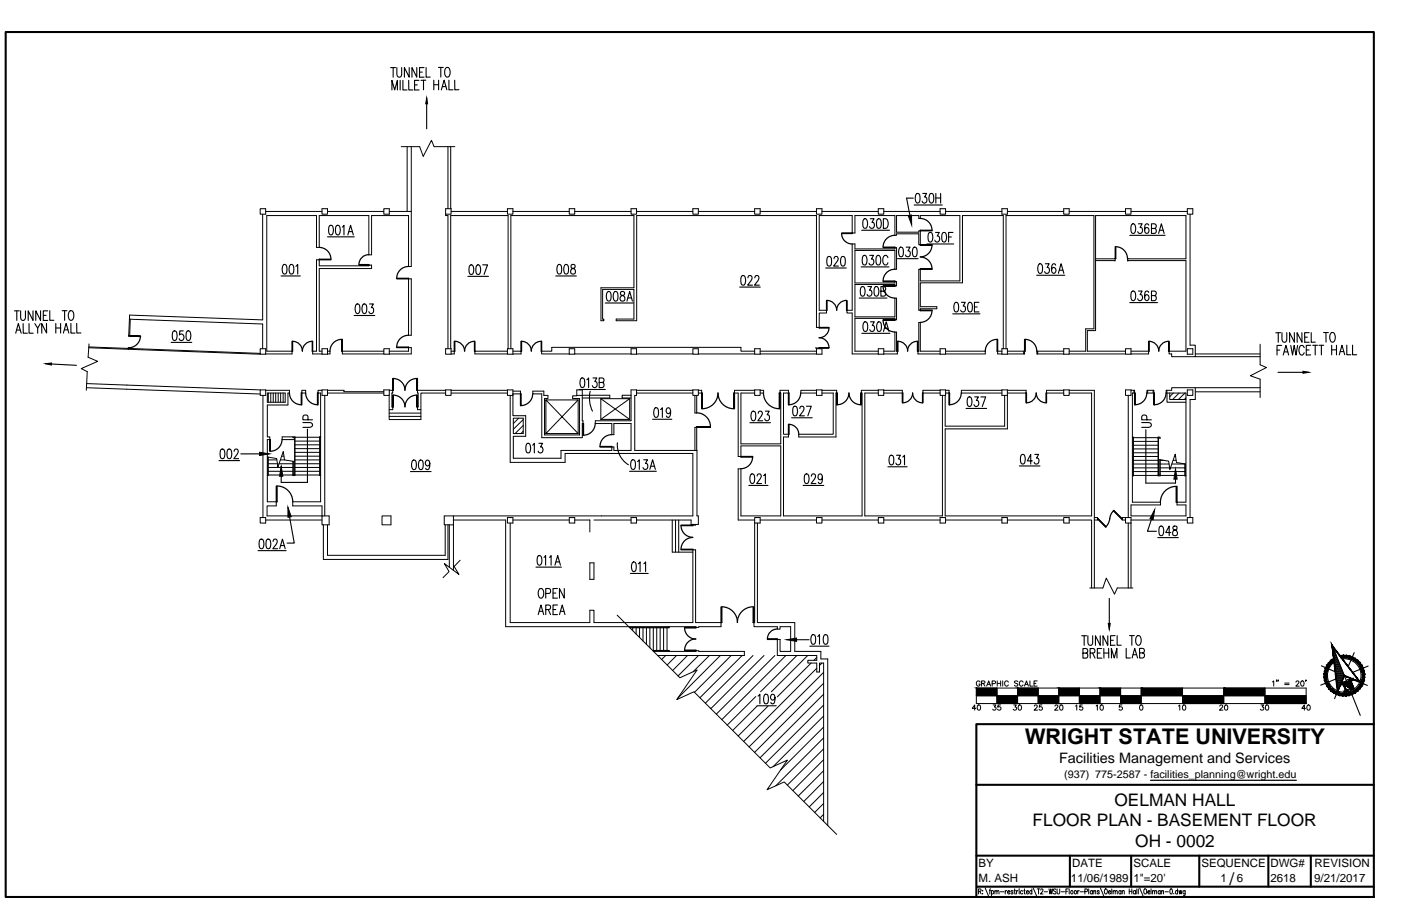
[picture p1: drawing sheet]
<svg xmlns="http://www.w3.org/2000/svg" width="432mm" height="279mm" viewBox="0 0 432 279" stroke-linecap="round" stroke-linejoin="round" font-family="sans-serif">
<defs><g id="words">
<text font-size="6.7" x="315.9" y="229.5">WRIGHT STATE UNIVERSITY</text>
<g font-size="5.3">
<text x="343.5" y="248.4">OELMAN HALL</text>
<text x="318.2" y="254.9">FLOOR PLAN - BASEMENT FLOOR</text>
<text x="349.9" y="261.3">OH - 0002</text>
<text x="378.9" y="272.8">/</text>
</g>
<text font-size="4.4" x="326.4" y="235.4">Facilities Management and Services</text>
<g font-size="3.5">
<text x="301.6" y="267.4">BY</text>
<text x="330.4" y="267.4">DATE</text>
<text x="349.3" y="267.4">SCALE</text>
<text x="370.3" y="267.4">SEQUENCE</text>
<text x="391.6" y="267.4">DWG#</text>
<text x="405.2" y="267.4">REVISION</text>
<text x="301.6" y="272.1">M. ASH</text>
<text x="330.1" y="272.1">11/06/1989</text>
<text x="349.3" y="272.1">1&quot;=20'</text>
<text x="376.2" y="272.1">1</text>
<text x="381.2" y="272.1">6</text>
<text x="391.6" y="272.1">2618</text>
<text x="405.1" y="272.1">9/21/2017</text>
</g>
<text font-size="3.3" x="328" y="240">(937) 775-2587 - facilities_planning@wright.edu</text>
</g></defs>
<!-- layer: A-EXISTING -->
<g fill="none" stroke="#000" stroke-width=".31">
<path d="M80.2 64.4h1.7v1.7h-1.7zM81 66.1v32.6l-41.1-1.5v1.2M81.9 65.2h17.3M99.2 64.4h1.7v1.7h-1.7zM100.9 65.2h17.4M118.3 64.4h1.7v1.7h-1.7zM120 65.2h6.8v17h-.9v-15.7h-11.4v12.1h-.8v-12.1h-15.3v9.8h-.8v-9.8h-15.4v41.8h7.8v.8h-8.1M137.3 66.1h1.7v-1.7h-1.7v2.1h.8v41M139 65.2h17.4M156.4 64.4h1.7v1.7h-1.7zM158.1 65.2h17.3M175.4 64.4h1.7v1.7h-1.7z"/>
<path d="M177.1 65.2h17.4M194.5 64.4h1.7v1.7h-1.7zM196.2 65.2h17.3M213.5 64.4h1.7v1.7h-1.7zM215.2 65.2h17.4M232.6 64.4h1.7v1.7h-1.7zM234.3 65.2h17.3M251.6 64.4h1.7v1.7h-1.7zM253.3 65.2h17.4M270.7 64.4h1.7v1.7h-1.7zM272.4 65.2h17.3M289.7 64.4h1.7v1.7h-1.7z"/>
<path d="M291.4 65.2h17.4M308.8 64.4h1.7v1.7h-1.7zM310.5 65.2h17.3M327.8 64.4h1.7v1.7h-1.7zM329.5 65.2h17.4M337.7 79.8v22.2h-2.6v6.3h11.8M337.7 79.8l6-.1v.7h-6M346.9 64.4h1.7v1.7h-1.7zM348.6 65.2h17.3M365.9 64.4h1.7v1.7h-1.7zM366.8 66.1v40.3h1.6v3.6h-7.3v-.9h-.8v-.8h5.2v-27.9h-18v-.7l18 .1v-13.3h-27.8v13.3M39.9 98.4l-.2 5.1h.3l.1-5.1"/>
<path d="M39.9 98.4l41.1 1.5v7.6M125.9 86h.9v17.4h-.9zM39.1 118.8l41.1 1.4M80.2 109l-40.4-1.5-.2-.2v.4l40.6 1.5M80.2 107.5h1.7v1.7h-1.7zM99.2 108.3h-.8v-25.5h16.1v-1h-.8v.2h-15.3v-1.9h-.8v28.2h-1.2v.8h2.8M99.2 107.5h1.7v1.7h-1.7zM100.9 108.3h.8v.8h-.8M118.3 107.5h1.7v1.7h-1.7zM118.3 108.3h-12.8v.8h12.8M120 108.3h5.9v-1.1h.9v1.9h-6.8M137.3 107.5h1.7v1.7h-1.7z"/>
<path d="M138.9 107.5v-41h17.7v41M139 108.3h1v.8h-1M156.4 108.3h-10v.8h10M156.4 107.5h1.7v1.7h-1.7zM157.5 107.5v-41h37.9v22.2h-10.2v10.2h.9v-.5h-.4v-9.1h9.7v9.1h-5.5v.5h6.3v-32.4h55.4v34.5h.9v-4.5h2.2v-.8h-2.2v-29.2h10.2v5.4h.8v-5.4h12.3v6.1h.5v-.5h6.9v3.4h.4v-4.3h-.4v.4h-6.9v-5.1h6.9v.9h.4v-.9h12.2v20.1h-12.2v-3.5h-.4v12.5h.4v-.4h5.1v-.6h-5.1v-7.4h13v-20.7h12.6v41M158.1 108.3h2.5v.8h-2.5M175.4 107.5h1.7v1.7h-1.7zM177.1 109.1h17.4M194.5 107.5h1.7v1.7h-1.7zM196.2 109.1h17.3M213.5 107.5h1.7v1.7h-1.7zM215.2 109.1h17.4"/>
<path d="M232.6 108.3h-4.2v-1.2h-58.3v1.2h-3.2v.8h8.5M232.6 107.5h1.7v1.7h-1.7zM234.3 109.1h17.3M234.3 108.3h17.3M251.6 107.5h1.7v1.7h-1.7zM251.6 107.5v-.2h.9v.2M270.7 108.3h-7.2v-10.1h12.3v.4h.5v-6.6h-.5v5.7h-12.3v-10h12.3v.5h.5v-1.4h-.5v.5h-12.3v-10.1h12.3v5.8h.5v-6.6h-.5v.4h-12.3v-1.6h-.8v20.5h-1.7v.8h1.7v12.6h8M270.7 107.5h1.7v1.7h-1.7zM272.4 108.3h3.4v-5.9h.5v5.9h.3v.8h-4.2M289.7 108.3h-6.1v-8.8h-.4v8.8h-.3v.8h6.8M289.7 107.5h1.7v1.7h-1.7zM291.4 108.3h12.3v.8h-12.3"/>
<path d="M308.8 108.3h-1.3v.8h1.3M308.8 107.5h1.7v1.7h-1.7zM310.1 107.5v-41h27.1v34.9h-2.6v6.9h-5.1M310.5 108.3h5.3v.8h-5.3M315.6 108.3v.8M319.8 108.3v.8M327.8 107.5h1.7v1.7h-1.7zM327.8 108.3h-8.2v.8h8.2M329.5 109.1h17.4M346.9 107.5h1.7v1.7h-1.7zM348.6 108.3h5.4v.8h-5.4M365.9 107.5h1.7v1.7h-1.7z"/>
<path d="M39 120l41.2 1.5M80.2 120.2h1.7v1.7h-1.7zM81 121.9v37.7M81.9 120.4h7.3v.8h-.5v3.7h-6.3v9.8h.8v.9h-.8v19.1h2.7v1.3h-2.8v3.1h16.9v-3.1h-9v-1.3h8.6v-33.5h-.8v-.8h1.2M82.4 121.2h5.5v2.9h-5.5zM90.3 134.7v.3h.6M90.8 135.6h-3.8v-.9h3.9v12h-.6v-4.4M90.8 135v11.3M90.9 134.8h7.6M90.9 137.2h7.6M90.9 138.4h7.6M90.9 136h7.6"/>
<path d="M90.9 139.5h7.6M93 120.4h1.2v.8h-1.2zM98.8 134.8h-.1v11.7h.1M98.8 134.7h-.3v12h.3M99.2 120.2h1.7v1.7h-1.7zM100.1 121.9v37.2M100.9 120.4h5.1v.4h12.3M100.9 121.2h17.4M118.3 120.2h1.7v1.7h-1.7zM119.9 128.4h9.8M119.9 127.4h9.8M120 120.4h1v.8h-.2v4.3h.2v.8h-1.1"/>
<path d="M137.3 121.2h-7.6v8.2h-9.8v-7.5M137.3 120.4h-8.6v.8h.2v4.3h-.2v.8h1M137.3 120.2h1.7v1.7h-1.7zM139 120.4h17.4M139 121.2h17.4M156.4 120.2h1.7v1.7h-1.7zM157.2 121.9v20.7h17v-2.8h39.3v19.3h-76.6v2.8h2.9M158.1 120.6h2.3v.9h-2.3v6.7h3.9v6.3h-3.8v6.8h14.7v-2.4h15.7v-1h.6v1h5.3v-8.3h-5.3v3.4h-.6v-3.4h-5.1v-.8h11v-9.6h1.7v1.7h-.6v17h19.2v20.2h.4v2.6h-2.2v-1.3h-16.8M158.2 129h3.1v4.7h-3.1zM164.2 120.6h3.4v1.3h1.3v1h-1.1v11.2h10.8v-11.2h-2.1v-.8h1.3v-1.9h1.7v9.6h.2v.8h-.2v4.4h-12.5v-13.5h-2.8zM168.2 123.3h10l-10 10.4v-10.4l10 10.4h-10M177.8 121.9h10.1v.8h-8.4"/>
<path d="M178.2 123.3v10.4M185.2 123v6.3M185.2 123l8.9 6.3M185.2 129.3h8.9M185.2 123h8.9M194.1 123v6.3M194.1 123l-8.9 6.3M194.5 121.9h-2.8v.8h2.8M196.2 120.4h17.3M196.2 121.2h17.3M213.5 120.2h1.7v1.7h-1.7zM214.2 121.9v5.5h.5v-5.5"/>
<path d="M214.2 138.9v-7.1h.5v7.1M215.2 120.4h1.1v.8h-1.1M232.6 120.2h1.7v1.7h-1.7zM232.6 120.4h-6.2v.8h1.1v19.6h.9v-3.3h12.2v21.6h-12.2v-14.5h-.9v15.8h5.1M234.3 120.4h1v.8h-1M251.6 120.4h-4.8v.8h4.8M251.6 120.2h1.7v1.7h-1.7zM253.3 120.4h4.6v.8h-.2v13.6h-11.5v-.9h10.6v-12.7h-3.5M270.7 120.4h-5.2v.8h.2v37.9h-24.2v-24.3h1.5v-.9h-1.5v-12.7h1.5v-.8h-2.6v.8h.2v15.7h-12.2v-15.7h4.2M270.7 120.2h1.7v1.7h-1.7zM270.7 121.2h-4.2v37.9h24v-37.2M272.4 120.4h5.7v.8h-5.7"/>
<path d="M289.7 120.2h1.7v1.7h-1.7zM289.7 120.4h-5.2v.8h5.2M291.3 121.9v9.5h18.3v-9.5M291.4 120.4h1.1v.8h-1.1M308.8 120.4h-12.5v.8h12.5M310.5 120.4h5.7v.8h-5.7M327.8 120.2h1.7v1.7h-1.7zM327.8 120.4h-5.2v.8h5.2M329.5 120.4h7.8v40.9M329.5 121.2h6.9v37.9h-45.1v-26.8h19.2v-12.1h-1.7v1.7h1.7M346.9 120.2h1.7v1.7h-1.7zM347.7 121.9v37.7"/>
<path d="M348.6 120.4h1.1v.8h-.7v33.7h8.7v.8h-9.1v3.4h16.9v-3.4h-2.7v-.8h2.7v-33.7h-6.1v-.8h1.7v-.8h7.3v3.6h-1.6v36.4M349 134.8h.3v11.9h-.3M349 134.9h.2v11.8h-.2M349.3 135h7.6M349.3 136.1h7.6M349.3 137.3h7.6M349.3 138.4h7.6M349.3 139.6h7.6M349.5 120.4v.8M353.5 120.4h2.1v.8h-2.1zM353.7 120.4v.8M355.4 120.4v.8"/>
<path d="M356.9 135.1h.7v-.3h-.7v11.9h.7v-4.9M357.1 135.1v11.3M359.6 120.4v.8M359.7 121.2v2.9h5.8M360.5 121.2v2h5M365.9 120.2h1.7v1.7h-1.7zM80.2 159.6h1.7v1.7h-1.7zM82.4 140.9l2.9 .5 .4 2.6 1.6-4.8 .4 2.6 2.8 .5M82.6 140.9v5.6h-.2M82.6 141.8h2.7M82.6 145.3h7.7M82.6 146.5h7.7"/>
<path d="M82.6 144.2h7.7M82.6 143h2.9M82.6 141v5.7h-.2M86 143h4.3M86.4 141.8h1.4M86.8 140.7h.7M90.3 146.3h.6M90.4 142.3v4M90.9 140.7h7.6M90.9 141.8h7.6M90.9 145.3h7.6M90.9 146.5h7.6"/>
<path d="M90.9 144.2h7.6M90.9 143h7.6M99.2 159.1h2.2v2.8h-2.2zM117.7 159.1h2.8v2.8h-2.8zM139.8 159.1v16.8M156.4 159.6h1.7v1.7h-1.7zM175.4 159.6h1.7v1.7h-1.7zM194.5 159.6h1.7v1.7h-1.7zM232.6 159.6h1.7v1.7h-1.7zM251.6 159.6h1.7v1.7h-1.7zM270.7 159.6h1.7v1.7h-1.7zM289.7 159.6h1.7v1.7h-1.7z"/>
<path d="M308.8 159.6h1.7v1.7h-1.7zM327.8 159.6h1.7v1.7h-1.7zM337.3 159.6h1v.8h-1M346.9 159.6h1.7v1.7h-1.7zM346.9 159.6h-1v.8h1M349.3 146.6h7.6M349.3 144.3h7.6M349.3 143.1h7.6M349.3 145.4h7.6M349.3 140.8h7.6M349.3 142h7.6M356.9 146.4h.7"/>
<path d="M357.3 141.7l2.9 .5 .4 2.6 1.6-4.7 .4 2.5 2.8 .5M357.5 141.7v4.7M357.6 146.6h7.6M357.6 144.3h2.9M357.6 143.1h2.7M357.6 145.4h7.6M357.6 142h.9M360.8 144.3h4.4M361.2 143.1h4v3.6h.3M361.6 142h.9M362 140.8h.3M365.3 143.1v3.6h.2"/>
<path d="M365.9 159.6h1.7v1.7h-1.7zM81.9 160.4h17.3M99.7 161.9v10.6h38.4v-10.6M100.9 161.9v9.4h36.3v-9.4M138.5 161.9v13M139.8 160.4h16v32.9h58.7v.2h.8v-.2h6.9v-1.3h-7.8v-22.4h-.9v22.4h-30.4v-3.8h-1.3v3.8h-24.6v-30.7M141.8 172.8l-1.8 1.9 1.4 2.4-4.4-3.3 1.4 2.5-1.9 1.9M158.1 160.4h17.3M177.1 160.4h4.7v3.7M181.8 173.6h1.3v5.1h-1.3zM183.1 160.4h11.4M207.2 160.4v9.9h6.3"/>
<path d="M208.2 160.4v9.9M209.2 160.4v9.9M213.5 161.7v.2h.9v-.2M232.6 161.3v30.7h-.2v1.3h7.2v.7h.8v-.7h3.3v7.6h-3.3v-3.7h-.8v5h12.1v1.4h-2.7v.9h2.7v2.7h.9v-2.7h1.2v48.8M233.4 161.3v30.7h11.6v8.9h8v2.3h2.1v51.4M234.3 160.4h17.3M253.3 160.4h17.4M272.4 160.4h17.3M291.4 160.4h17.4M310.5 160.4h17.3M329.5 160.4h6.9v.9M348.6 160.4h17.3"/>
<path d="M190.2 189.7l19.4 19.3 5.3-2.4-6.3 9.1 5.3-2.4 23.5 23.5 5.3-2.4-6.3 9.2 5.3-2.5 16.2 16.2M195 193.6v.9M196.1 193.6v2M197.1 193.6v3M198.2 193.6v4.1M199.2 193.6v5.1M200.3 193.6v6.2M201.4 193.6v7M202.4 193.6v7M203.5 193.6v7M204.5 193.6v7M205.6 193.6v7"/>
<path d="M206.1 193.3v.2h-12.1M206.2 193.3v.3h-12M201.1 200.6h5.1v.3M201.2 200.7h4.9v.2M201.4 200.9h13.1v-.2h.8v.2h14.1v1.3h-26.7"/>
</g>
<!-- layer: A-DOOR -->
<g fill="none" stroke="#000" stroke-width=".38">
<path d="M98.4 76.3a3.6 3.6 0 0 1 3.6 3.6M98.4 79.9h3.6v.2h-3.6zM113.7 78.5a3 3 0 0 0-3.1 3.1M259.4 72a3.2 3.2 0 0 0 3.2 3.2M259.4 71.9h3.3v.1h-3.3zM272.2 76.2h3.6v.2h-3.6zM275.8 72.6a3.6 3.6 0 0 0-3.6 3.6M283.6 79.3a3.6 3.6 0 0 1 3.6 3.6M283.6 67.4a3.6 3.6 0 0 1 3.6 3.6M283.6 75.5h3.7v.1h-3.7zM283.6 71h3.7v.2h-3.7zM287.2 75.6a3.6 3.6 0 0 1-3.6 3.6"/>
<path d="M343.7 76.1h.2v3.6h-.2zM343.9 76.1a3.6 3.6 0 0 1 3.6 3.6M110.7 81.6h3v.2h-3zM122.3 85.8h3.6v.2h-3.6zM125.9 82.2a3.6 3.6 0 0 0-3.6 3.6M254.7 92.7l.2 3zM260.9 92.6a3 3 0 0 0-3 3.1 3 3 0 0 0-3.1-3.1M260.9 92.7l.1 3zM272.2 98.8a3.6 3.6 0 0 0 3.6 3.6M272.2 88.3a3.6 3.6 0 0 0 3.6 3.6M272.2 98.6h3.6v.2h-3.6zM272.2 86.7h3.6v.1h-3.6z"/>
<path d="M272.2 88.2h3.6v.1h-3.6zM275.8 83a3.6 3.6 0 0 0-3.6 3.6M283.6 95.6h3.7v.2h-3.7zM283.6 82.9h3.7v.2h-3.7zM287.2 95.8a3.6 3.6 0 0 1-3.6 3.6M39.7 103.5l3.6 .1v.2l-3.6-.2zM43.3 103.8a3.6 3.6 0 0 1-3.8 3.4M90 105.3h.2v3h-.2zM96.2 105.3a3 3 0 0 0-3 3 3 3 0 0 0-3-3M96.2 105.3l.2 3zM105.3 104.7a3.6 3.6 0 0 0-3.6 3.6M105.3 104.7h.2v3.6h-.2z"/>
<path d="M121 116.7h.2v3.7h-.2zM121.2 116.7a3.6 3.6 0 0 1 3.6 3.6 3.6 3.6 0 0 1 3.6-3.6M122.3 107h3.6v.2h-3.6zM125.9 103.4a3.6 3.6 0 0 0-3.6 3.6M128.5 116.7h.2v3.7h-.2zM140 105.3h.2v3h-.2zM146.2 105.3a3 3 0 0 0-3 3 3 3 0 0 0-3-3M146.2 105.3l.2 3zM160.6 105.3h.2v3h-.2zM166.8 105.3a3 3 0 0 0-3 3 3 3 0 0 0-3.1-3M166.8 105.3l.1 3zM252.5 101h3v.1h-3z"/>
<path d="M252.5 107.2l3 .1zM255.5 101.1a3 3 0 0 1-3 3.1 3 3 0 0 1 3 3M276.6 105.3h.1v3h-.1zM276.7 105.3a3 3 0 0 1 3.1 3M282.7 105.3a3 3 0 0 0-3 3M282.8 105.3h.1v3h-.1zM307.3 104.7a3.6 3.6 0 0 0-3.6 3.6M307.3 104.7h.2v3.6h-.2zM315.8 104.7h.1v3.6h-.1zM315.9 104.7a3.6 3.6 0 0 1 3.6 3.6M354 105.3l.1 3zM360.2 105.3a3 3 0 0 0-3.1 3 3 3 0 0 0-3-3"/>
<path d="M360.2 105.3l.1 3zM83.2 135.6h.1v3.6h-.1zM86.9 135.5a3.6 3.6 0 0 1-3.6 3.7M89.2 121.2a3.6 3.6 0 0 0 3.6 3.6M92.9 121.2h.1v3.7h-.1zM94.2 121.2a3.6 3.6 0 0 0 3.6 3.6M97.8 121.2h.2v3.7h-.2zM121 121.8h.2v3.7h-.2zM128.4 121.8a3.6 3.6 0 0 0-3.6 3.7 3.6 3.6 0 0 0-3.6-3.7M128.5 121.8h.2v3.7h-.2zM160.4 121.5h.2v3.6h-.2zM164.2 121.4a3.6 3.6 0 0 1-3.6 3.7"/>
<path d="M179.7 130.6h.1v3.7h-.1zM183.4 130.6a3.6 3.6 0 0 1-3.6 3.6M184.9 137.7h3.7v.2h-3.7zM188.5 134a3.6 3.6 0 0 0-3.6 3.7M214.7 127.3a4.3 4.3 0 0 1 4.3 4.3M214.7 131.6h4.3v.2h-4.3zM216.3 121.2h.2v4.8h-.2zM226.1 126a4.8 4.8 0 0 1-4.8-4.8 4.8 4.8 0 0 1-4.9 4.8M226.2 121.2h.2v4.8h-.2zM235.3 121.2a4.8 4.8 0 0 0 4.8 4.8M240.2 121.2h.2v4.8h-.2zM243 130.9h.2v3h-.2z"/>
<path d="M243 121.2h.2v3.7h-.2zM243.2 130.9a3 3 0 0 1 3 3M246.8 121.2a3.6 3.6 0 0 1-3.6 3.6M257.9 121.2h.1v3.7h-.1zM265.3 124.8a3.6 3.6 0 0 1-3.6-3.6 3.7 3.7 0 0 1-3.7 3.6M265.3 121.2h.2v3.7h-.2zM278.1 121.2h.2v3h-.2zM284.3 124.2a3 3 0 0 1-3-3 3 3 0 0 1-3.1 3M284.3 121.2l.2 3zM292.5 121.2h.2v3.7h-.2zM296.3 121.2a3.6 3.6 0 0 1-3.7 3.6M316.2 121.2l.2 3z"/>
<path d="M322.4 124.2a3 3 0 0 1-3-3 3 3 0 0 1-3.1 3M322.4 121.2l.2 3zM349.7 121.2h.2v3.7h-.2zM353.5 121.2a3.6 3.6 0 0 1-3.7 3.6M355.6 121.2h.2v3.7h-.2zM359.4 121.2a3.6 3.6 0 0 1-3.6 3.6M85.1 149.9h.3v4.8h-.3zM85.4 149.9a4.8 4.8 0 0 1 4.8 4.8M228.4 140.8h3.6v.1h-3.6zM232 140.9a3.6 3.6 0 0 1-3.7 3.6M338.3 159.9l2.6 2.5-.1 .2zM343.3 157.4a5.5 5.5 0 0 0-1.5 3.5l-1 1.6"/>
<path d="M343.3 157.4l2.6 2.6-.1 .1-2.6-2.6zM362.5 150a4.8 4.8 0 0 0-4.9 4.8M362.5 150h.3v4.9h-.3zM209.9 162.1a3.7 3.7 0 0 0 3.6 3.6 3.6 3.6 0 0 0-3.6 3.7M209.9 169.4h3.6v.2h-3.6zM209.9 161.9h3.6v.2h-3.6zM211 193.6a3.5 3.5 0 0 0 3.5 3.5M211 193.5h3.5v.1h-3.5zM214.5 197a3.5 3.5 0 0 0-3.5 3.5M222.2 187.2h.3v4.8h-.3zM222.5 187.1a4.8 4.8 0 0 1 4.8 4.9M232.1 187.1a4.8 4.8 0 0 0-4.8 4.9"/>
<path d="M232.1 187.2h.3v4.8h-.3zM236.5 197h3.1v.2h-3.1zM239.6 194a3 3 0 0 0-3.1 3M211 200.5h3.5v.2h-3.5z"/>
</g>
<!-- layer: A-NOTE -->
<g fill="none" stroke="#000" stroke-width=".34">
<path d="M120.4 20.8h1.5M120.8 27.7v-2.9l.8 2.9 .9-2.9v2.9M121.2 20.8v3M122.3 20.8v2.2a.77 .77 0 0 0 .9 .8l.5-.4 .1-2.6M123.3 24.8v2.9M124.2 24.8v2.9h1.2M126 24.8v2.9h1.3M126.1 20.8v3l-1.5-3v3M127.8 26.2h.8M128.5 20.8v3l-1.5-3v3M129.1 24.8h-1.3v2.9h1.4M129.3 22.2h.8"/>
<path d="M130.5 24.7v3M130.7 20.8h-1.4v3h1.4M131.2 24.7l-1.4 .1M131.3 20.8v3h1.3M131.5 30.2v9.5M133.7 24.7v3M133.7 26.1h1.5M135.1 20.8h1.5M135.2 24.7v3M135.9 20.8v3M136 27.7l.9-3 .8 3M137.4 26.7h-1"/>
<path d="M137.5 20.9l.2-.1a1.39 1.39 0 0 1 .9 2.2 .72 .72 0 0 1-.4 .7 .72 .72 0 0 1-.7-.1l-.5-1 .1-1.1zM138.4 24.7v3h1.2M140.1 24.7l.1 3h1.2M4.5 95.9h1.4M5.2 95.9v2.9M6.4 95.9v2.5a.68 .68 0 0 0 .7 .4 .68 .68 0 0 0 .6-.4l.1-2.5M7.1 99.8l.1 3h1.2M8.9 99.8v3h1.3M10.2 95.9v2.9l-1.5-2.9v2.9M10.7 99.8l.9 1.4 .8-1.4M12.5 95.9v2.9l-1.5-2.9v2.9M13.3 97.3h.9"/>
<path d="M14.3 99.8l.1 2.9-1.6-2.9 .1 3M14.7 95.9h-1.4v2.9h1.4M15.3 95.8v3h1.3M17.2 99.8v2.9M18.7 99.8v2.9M19.1 95.8h1.5M19.9 95.8v3M21.5 95.9l.2-.1a1.59 1.59 0 0 1 1.2 1.2 1.59 1.59 0 0 1-.6 1.6l-.1 .2a1.39 1.39 0 0 1-1-2.3zM21.9 99.8v2.9h1.2M23.6 99.8l.1 2.9h1.2M4.8 102.8l.8-3 .9 3M5.1 101.8h1.1"/>
<path d="M11.6 101.2v1.6M14 112.2l9.6 .5M17.2 101.1h1.5M19.5 102.7l.9-2.9 .8 2.9M20.9 101.7h-1M393.6 108h.8M393.9 114.8h9.5M394 102.6v3M394.7 102.6h-1.5M395 106.5h-1.4v3M395.1 102.6v2.1a.78 .78 0 0 0 .9 .9l.5-.5 .1-2.5M395.5 109.5l.8-3 .9 3"/>
<path d="M395.8 108.5h1.1M397.8 106.5l.6 3 .5-3 .5 3 .5-3M398.9 102.6l.1 3-1.6-3 .1 3M401.2 102.6l.1 3-1.5-3v3M402 107.2a.74 .74 0 0 0-.8-.7 .74 .74 0 0 0-.7 .7v1.6a.72 .72 0 0 0 1.1 .5l.4-.5M402.1 104h.8M402.6 107.9h.9M403.5 102.6h-1.4v3h1.4M404 106.5h-1.4v3l1.4-.1M404.1 102.6v3l1.3-.1M404.6 106.5h1.5M405.4 106.5v2.9"/>
<path d="M406.5 106.5h1.5M407.3 106.5v2.9M407.9 102.5h1.5M408.7 102.5v3M410.3 102.7l.2-.2a1.29 1.29 0 0 1 1 1.9v.4a.74 .74 0 0 1-.8 .7 .74 .74 0 0 1-.7-.7l-.2-1.1zM410.4 106.5v2.9M410.4 107.9h1.5M411.9 106.5v2.9M413.1 108.4h1M414.5 109.4l-.9-2.9-.8 2.9M415.1 106.4v3h1.3M416.9 106.4v3h1.2"/>
<path d="M93.4 130.3l2.5 .1a.68 .68 0 0 1 .4 .6 .68 .68 0 0 1-.4 .7l-2.5 .1M94.8 132.3v16.5h-8.1v-5M94.9 129.5v-1a.84 .84 0 0 0-.8-.5 .84 .84 0 0 0-.7 .5v1h2.9M351.9 130.3l2.5 .1a.68 .68 0 0 1 .5 .6 .68 .68 0 0 1-.5 .7l-2.5 .1M353.2 132.5v16.5h9.1v-4.3M353.5 129.5v-1a.84 .84 0 0 0-.8-.5 .84 .84 0 0 0-.8 .5v1h3M165.9 189.5l.8-2.9 .9 2.9M166.2 188.5h1.1M166.3 181.6l.2-.1a1.59 1.59 0 0 1 1.2 1.2 1.59 1.59 0 0 1-.6 1.6l-.2 .2a1.31 1.31 0 0 1-1-1.9zM168.2 188h1l.5-.6a.64 .64 0 0 0-.5-.8h-1v2.9M168.2 183l1.3-.1 .2-.4-.1-.7-.4-.3h-1v3M169 188l.7 1.5"/>
<path d="M170.4 188h.9M170.4 182.9h.9M171.8 186.6h-1.4v2.9h1.4M171.8 181.5h-1.4v3h1.4M172.4 189.5l.9-2.9 .8 2.9M172.8 188.5h1M173.9 181.5v3l-1.5-3v3M333.4 196.1h1.5M334.2 196.1v2.9M335.3 196.1v2.1a.77 .77 0 0 0 .8 .8l.6-.4 .1-2.5M339.1 196.1v2.9l-1.5-2.9v2.9M339.6 200h-1.4v3h1.4"/>
<path d="M340.2 200v3M341.4 196.1v2.9l-1.4-2.9v2.9M341.7 200v2.9M341.9 184.5v9.6M342.3 197.5h.8M343.7 196l-1.4 .1v2.9h1.4M344.3 196v3h1.3M347.1 200v2.9h1.3M348.1 196h1.5M348.8 196v3M350.4 196.1l.3-.1a1.39 1.39 0 0 1 .9 2.3 .72 .72 0 0 1-1.2 .5l-.4-1 .1-1.1zM334.7 201.4a.84 .84 0 0 1 .6 .8 .84 .84 0 0 1-.6 .8h-.9v-3h.9l.6 .5a.64 .64 0 0 1-.6 .9h-.9"/>
<path d="M336 201.4h.9a.73 .73 0 0 0 .6-.7 .73 .73 0 0 0-.6-.7h-.9v3M336.7 201.4l.8 1.6M338.2 201.4h.9M340.2 201.4h1.5M342.6 202.9l-.1-2.9 .9 2.9 .8-2.9 .1 2.9M348.9 202.9l.8-2.9 .9 2.9M349.2 201.9h1.1M351.3 201.4l1.2-.2 .2-.4-.1-.6-.4-.2h-1l.1 2.9h.9a.82 .82 0 0 0 .6-.8 .82 .82 0 0 0-.6-.7"/>
</g>
<!-- layer: HATCH -->
<g fill="none" stroke="#000" stroke-width=".31">
<path d="M82.7 121.2v2.9M83.5 121.2v2.9M84.2 121.2v2.9M85 121.2v2.9M85.7 121.2v2.9M86.5 121.2v2.9M87.3 121.2v2.9M159.9 129l-1.7 1.6M161.3 129.4l-3.1 3M161.3 131.2l-2.5 2.5M161.3 133l-.8 .7M361.6 121.2l-1.1 1.1"/>
<path d="M363.4 121.2l-2 2M365.2 121.2l-2 2M365.5 122.7l-.5 .5M205.2 202.2l-1.3 1.2M208.5 202.2l-2.9 2.9M211.9 202.2l-4.6 4.6M215.3 202.2l-6.3 6.3M218.6 202.2l-5 5M222 202.2l-13 13M225.4 202.2l-11.3 11.3M228.7 202.2l-13 13M232.1 202.2l-14.7 14.6"/>
<path d="M232.9 214.8l-8.8 8.8M233.3 217.8l-7.5 7.5M235.5 202.2l-16.4 16.3M236.7 217.8l-9.2 9.2M238.8 202.2l-18 18M242.2 202.2l-19.7 19.7M245.6 202.2l-11.2 11.1M248.9 202.2l-11.1 11.1M250 204.5l-10.4 10.4M251.7 202.7l-.9 .9M251.7 206.1l-22.5 22.6M253.3 204.5l-.7 .7"/>
<path d="M253.8 207.4l-22.9 22.9M253.8 210.7l-21.2 21.3M253.8 214.1l-19.6 19.6M253.8 217.4l-17.9 18M253.8 220.8l-15.5 15.6M253.8 224.2l-13.2 13.3M253.8 227.6l-14.7 14.7M253.8 230.9l-11.1 11.2M253.8 234.3l-9.4 9.5M253.8 237.7l-7.8 7.8M253.8 241l-6.1 6.2M253.8 244.4l-4.4 4.4"/>
<path d="M253.8 247.8l-2.7 2.7M253.8 251.1l-1 1.1"/>
</g>
<!-- layer: ROOM-NUMBER -->
<g fill="none" stroke="#000" stroke-width=".34">
<path d="M282.4 59.8l.5-.1a1.38 1.38 0 0 1 .7 1.7l-.3 1.1-.6 .1a2.28 2.28 0 0 1-.3-2.8zM284.4 59.7h1.2l-.6 1.1a.9 .9 0 0 1 .6 1.1 .9 .9 0 0 1-1.2 .6l-.2-.5M286.7 59.8l.5-.1a1.38 1.38 0 0 1 .6 1.7l-.3 1.1-.6 .1a2.28 2.28 0 0 1-.2-2.8zM288.4 59.7v2.9M289.9 59.7v2.9M100.9 73h8.3M101.6 69.6l.5-.1a2.02 2.02 0 0 1 0 2.9h-.2a2.36 2.36 0 0 1-.3-2.8zM103.7 69.6l.5-.1a2.02 2.02 0 0 1 0 2.9h-.2a2.36 2.36 0 0 1-.3-2.8zM105.5 70l.5-.5v2.9M107.2 72.4l.8-2.9 .9 2.9M107.5 71.4h1.1M255.1 79.2l.6-.1a1.38 1.38 0 0 1 .6 1.7l-.3 1.1-.5 .2a1.38 1.38 0 0 1-.7-1.7z"/>
<path d="M257.1 79.8l.4-.7 .6 .1 .2 .4a3.6 3.6 0 0 1-1.4 2.5h1.5M259.4 79.2l.5-.1a1.38 1.38 0 0 1 .6 1.7l-.3 1.1-.5 .2a2.28 2.28 0 0 1-.3-2.9zM265.6 71h8.6M266 78.9l.6-.1a2.02 2.02 0 0 1 0 2.9h-.2a1.38 1.38 0 0 1-.7-1.7zM266.2 67.6l.6-.1a2.02 2.02 0 0 1 0 2.9h-.3a1.38 1.38 0 0 1-.6-1.7zM268.1 78.8h1.1l-.6 1.1a.88 .88 0 0 1 .7 1.2 .88 .88 0 0 1-1.4 .4v-.3M268.2 67.5h1.2l-.7 1.1a.88 .88 0 0 1 .8 1.2 .88 .88 0 0 1-1.4 .4l-.1-.3M270.3 78.9l.5-.1a2.02 2.02 0 0 1 0 2.9h-.2a1.38 1.38 0 0 1-.6-1.7zM270.4 67.6l.6-.1a2.02 2.02 0 0 1 0 2.9h-.2a1.38 1.38 0 0 1-.7-1.7zM272.3 67.5h.7a1.78 1.78 0 0 1 0 2.9h-.7zM273.7 79.5a.72 .72 0 0 0-1.2-.6 2.02 2.02 0 0 0 .2 2.8 .75 .75 0 0 0 1-.7M276.6 79.8h6.4"/>
<path d="M277.3 76.4l.5-.2a2.36 2.36 0 0 1 .3 2.9l-.5 .1a2.23 2.23 0 0 1-.3-2.8zM279.3 76.2h1.2l-.7 1.2a.85 .85 0 0 1 .7 1.2 .85 .85 0 0 1-1.4 0M281.5 61.1h-2.1l1 5.3M281.5 76.4l.5-.2a2.36 2.36 0 0 1 .4 2.9l-.6 .1a2.23 2.23 0 0 1-.3-2.8zM281.7 63.2h8.7M285.7 75.2h8.2M286.3 71.8l.6-.1a2.02 2.02 0 0 1 0 2.9h-.2a2.36 2.36 0 0 1-.4-2.8zM288.3 71.7h1.2l-.6 1.1a.88 .88 0 0 1 .7 1.2 .88 .88 0 0 1-1.4 .4l-.1-.3M288.4 61.1h1.5M290.5 71.8l.6-.1a2.02 2.02 0 0 1 0 2.9h-.2a2.36 2.36 0 0 1-.4-2.8zM292.4 73.1h.8M293.7 71.7h-1.3v2.9"/>
<path d="M348.2 72.6h10.9M348.8 69.2l.6-.2a2.02 2.02 0 0 1 0 3h-.2a1.38 1.38 0 0 1-.7-1.7zM350.9 69h1.1l-.6 1.2a.88 .88 0 0 1 .7 1.2 .88 .88 0 0 1-1.4 .3v-.3M354 69.4l-.6-.4a2.36 2.36 0 0 0-.3 2.9 .63 .63 0 0 0 .9-.3l.1-.5a.82 .82 0 0 0-.7-.9l-.3 .1-.3 .7M354.9 70.5l1.3-.2 .2-.4-.2-.7-1.3-.2v3h.9a.79 .79 0 0 0 .6-.8 .79 .79 0 0 0-.6-.7M357.1 72l.8-3 .9 3M357.4 71h1.1M86.6 85.1h6M87.3 81.7l.5-.2a2.36 2.36 0 0 1 .4 2.9l-.6 .1a2.23 2.23 0 0 1-.3-2.8zM89.4 81.7l.5-.2a2.36 2.36 0 0 1 .4 2.9l-.6 .1a2.23 2.23 0 0 1-.3-2.8zM91.2 82.1l.6-.6v3M109.1 97.3h6.4"/>
<path d="M109.8 93.9l.5-.2a1.38 1.38 0 0 1 .6 1.7l-.3 1.1-.5 .2a2.28 2.28 0 0 1-.3-2.8zM111.9 93.9l.5-.2a1.38 1.38 0 0 1 .6 1.7l-.3 1.1-.5 .2a2.28 2.28 0 0 1-.3-2.8zM113.9 93.7h1.2l-.7 1.1a.9 .9 0 0 1 .7 1.2 .9 .9 0 0 1-1.2 .5l-.2-.4M144.2 85.2h6.4M144.8 81.8l.6-.1a2.02 2.02 0 0 1 0 2.9h-.2a1.38 1.38 0 0 1-.7-1.7zM147 81.8l.5-.1a2.02 2.02 0 0 1 0 2.9h-.2a1.38 1.38 0 0 1-.6-1.7zM148.8 81.7h1.5l-1.1 2.9M171.3 85.1h6.3M172 81.7l.5-.2a2.36 2.36 0 0 1 .3 2.9l-.5 .1a2.23 2.23 0 0 1-.3-2.8zM174.1 81.7l.5-.2a2.36 2.36 0 0 1 .3 2.9l-.5 .1a2.23 2.23 0 0 1-.3-2.8zM176.1 81.7v.9a1.07 1.07 0 0 1 1.2 .6 1.07 1.07 0 0 1-.5 1.3 .93 .93 0 0 1-1-.9 .93 .93 0 0 1 1.1-.9 .61 .61 0 0 0 .4-.6 .61 .61 0 0 0-.5-.6zM186.5 93.4h8.7"/>
<path d="M187.2 90.1l.5-.2a2.36 2.36 0 0 1 .4 2.8l-.6 .2a2.23 2.23 0 0 1-.3-2.8zM189.3 90.1l.5-.2a2.36 2.36 0 0 1 .4 2.8l-.6 .2a2.23 2.23 0 0 1-.3-2.8zM191.3 90.1v.8a1.07 1.07 0 0 1 1.2 .7 1.07 1.07 0 0 1-.4 1.3 .93 .93 0 0 1-1.1-1 .93 .93 0 0 1 1.2-.9 .61 .61 0 0 0 .3-.6 .61 .61 0 0 0-.4-.5zM193.2 92.9l.9-3 .8 3M193.6 91.9h1M228 88.5h6.3M228.6 85.1l.6-.1a2.02 2.02 0 0 1 0 2.9h-.2a1.38 1.38 0 0 1-.7-1.7zM230.5 85.7l.1-.4a.68 .68 0 0 1 1-.2 .68 .68 0 0 1 .1 1l-1.3 1.8h1.5M232.6 85.7l.2-.4a.68 .68 0 0 1 .9-.2 .68 .68 0 0 1 .1 1l-1.2 1.8h1.4M254.5 82.6h6.3M264.8 91.9h8.6M265.4 82.3h8.6"/>
<path d="M265.4 88.5l.6-.1a2.02 2.02 0 0 1 0 2.9h-.2a1.38 1.38 0 0 1-.7-1.7zM266.3 99.4l.5-.2a2.36 2.36 0 0 1 .3 2.9l-.5 .1a2.23 2.23 0 0 1-.3-2.8zM267.5 88.4h1.1l-.6 1.1a.88 .88 0 0 1 .7 1.2 .88 .88 0 0 1-1.4 .4v-.3M268.3 99.2h1.2l-.7 1.2a.85 .85 0 0 1 .7 1.3 .85 .85 0 0 1-1.4 0M269.7 88.5l.5-.1a2.02 2.02 0 0 1 0 2.9h-.2a1.38 1.38 0 0 1-.6-1.7zM270.5 99.4l.5-.2a2.36 2.36 0 0 1 .4 2.9l-.6 .1a2.23 2.23 0 0 1-.3-2.8zM271.5 89.8l1.3-.2 .2-.4-.2-.7-1.3-.1v2.9h.9a.79 .79 0 0 0 .6-.7 .79 .79 0 0 0-.6-.8M293.6 96.8h8.4M294.3 93.4l.5-.2a2.36 2.36 0 0 1 .4 2.9l-.6 .1a2.23 2.23 0 0 1-.3-2.8zM296.3 93.2h1.2l-.6 1.2a.85 .85 0 0 1 .7 1.3 .85 .85 0 0 1-1.5-.1M298.5 93.4l.6-.2a2.36 2.36 0 0 1 .3 2.9l-.6 .1a2.23 2.23 0 0 1-.3-2.8zM300.3 94.7h.9"/>
<path d="M301.7 93.2h-1.4v3h1.4M319.5 84.9h8.7M320.2 81.5l.5-.2a2.36 2.36 0 0 1 .3 2.9l-.5 .1a2.23 2.23 0 0 1-.3-2.8zM322.2 81.3h1.2l-.7 1.2a.85 .85 0 0 1 .7 1.3 .85 .85 0 0 1-1.4-.1M325.3 81.8v-.3l-.6-.2a2.02 2.02 0 0 0 0 3 .86 .86 0 0 0 .8-1 .86 .86 0 0 0-1.1-.7l-.3 .7M326.2 84.3l.8-3 .9 3M326.5 83.3h1.1M348.2 93.3h8.6M348.8 89.9l.6-.1a2.02 2.02 0 0 1 0 2.9h-.2a2.36 2.36 0 0 1-.4-2.8zM350.9 89.8h1.1l-.6 1.1a.88 .88 0 0 1 .7 1.2 .88 .88 0 0 1-1.4 .3v-.3M354 90.2l-.1-.3-.5-.1a1.54 1.54 0 0 0-.6 1.9l.3 .9a.88 .88 0 0 0 1.1-.7 .88 .88 0 0 0-.7-1l-.4 .1-.3 .7M354.9 91.2l1.3-.2 .2-.4-.2-.7-1.3-.1v2.9h.9a.82 .82 0 0 0 .6-.8 .82 .82 0 0 0-.6-.7"/>
<path d="M52.8 105.6h6.3M53.4 102.2l.5-.2a2.02 2.02 0 0 1 0 3h-.2a1.38 1.38 0 0 1-.6-1.7zM56.5 102h-1.1l-.1 1.3a.95 .95 0 0 1 1.5 .5 .95 .95 0 0 1-1.1 1.2l-.5-.5M57.6 102.2l.6-.2a2.02 2.02 0 0 1 0 3h-.2a1.38 1.38 0 0 1-.7-1.7zM179.1 116.7l.5-.1a1.38 1.38 0 0 1 .6 1.7l-.3 1.1-.5 .1a2.28 2.28 0 0 1-.3-2.8zM180.9 117.1l.5-.5v2.9M182.8 116.6h1.2l-.7 1.1a.9 .9 0 0 1 .7 1.1 .9 .9 0 0 1-1.2 .6l-.2-.5M184.7 118h.9l.6-.6a.64 .64 0 0 0-.6-.8h-.9v2.9h.9a.84 .84 0 0 0 .6-.8 .84 .84 0 0 0-.6-.7M265.6 102.8h8.7M272.3 102.2l.8-3 .9 3M272.6 101.2h1.1M68.1 138.6l.6-.1a2.02 2.02 0 0 1 0 2.9h-.2a1.38 1.38 0 0 1-.7-1.6z"/>
<path d="M70.2 138.6l.6-.1a2.02 2.02 0 0 1 0 2.9h-.2a1.38 1.38 0 0 1-.7-1.6zM72.2 139.2l.1-.4a.68 .68 0 0 1 1-.2 .68 .68 0 0 1 0 1l-1.2 1.8h1.4M74.2 140h5.8M162.4 136.9l.5-.2a2.02 2.02 0 0 1 0 3h-.2a1.38 1.38 0 0 1-.6-1.7zM164.2 137.3l.5-.6v3M166.1 136.7h1.1l-.6 1.2a.88 .88 0 0 1 .7 1.1 .88 .88 0 0 1-1.3 .4l-.1-.3M178.4 120.1h8.2M181.9 120.7a9.4 9.4 0 0 0 .7 6.1M190.3 136.6a7.2 7.2 0 0 0 3.4 6.7M201.1 129.3h6M201.8 125.9l.5-.2a1.38 1.38 0 0 1 .7 1.7l-.3 1.2-.6 .1a2.28 2.28 0 0 1-.3-2.8zM203.6 126.3l.5-.6v3"/>
<path d="M206.7 126.7l-.4 .7a.82 .82 0 0 1-1-.7 .82 .82 0 0 1 1-.8 2.28 2.28 0 0 1-.2 2.8l-.6-.1-.1-.3M231.1 130.4h6.4M231.8 126.9l.5-.1a1.38 1.38 0 0 1 .6 1.7l-.3 1.1-.5 .2a2.28 2.28 0 0 1-.3-2.9zM233.7 127.5l.2-.6 .6-.1 .5 .8-1.4 2.2h1.4M235.9 126.8h1.2l-.7 1.1a.9 .9 0 0 1 .7 1.2 .9 .9 0 0 1-1.2 .5l-.2-.4M244 128.8h6.3M244.6 125.4l.6-.1a2.02 2.02 0 0 1 0 2.9h-.2a1.38 1.38 0 0 1-.7-1.7zM246.5 126l.1-.4a.68 .68 0 0 1 1-.2 .68 .68 0 0 1 .1 1l-1.3 1.8h1.5M248.6 125.3h1.4l-1 2.9M297.7 126h6.4M298.4 122.5l.5-.1a2.02 2.02 0 0 1 0 3h-.2a2.36 2.36 0 0 1-.3-2.9zM300.4 122.4h1.2l-.7 1.1a.88 .88 0 0 1 .7 1.2 .88 .88 0 0 1-1.3 .4l-.1-.3"/>
<path d="M302.3 122.4h1.5l-1.1 3M67.5 142h6.3M89.3 159.4l1.4 8.1h-2.2M126.5 145.4h6.4M127.2 142l.5-.1a1.38 1.38 0 0 1 .6 1.7l-.3 1.1-.5 .1a2.28 2.28 0 0 1-.3-2.8zM129.3 142l.5-.1a1.38 1.38 0 0 1 .6 1.7l-.3 1.1-.5 .1a2.28 2.28 0 0 1-.3-2.8zM132.5 142.8l-.4 .8a.82 .82 0 0 1-1-.8 .82 .82 0 0 1 1-.8 2.28 2.28 0 0 1-.3 2.8l-.5-.1-.1-.3M194 145.3h8.3M194.7 141.9l.5-.1a1.38 1.38 0 0 1 .6 1.7l-.2 1.1-.6 .2a2.28 2.28 0 0 1-.3-2.9zM196.5 142.3l.5-.5v3M198.4 141.8h1.2l-.7 1.1a.9 .9 0 0 1 .7 1.2 .9 .9 0 0 1-1.2 .5l-.2-.4M200.3 144.8l.8-3 .9 3"/>
<path d="M200.6 143.8h1.1M230.8 149.7h5.9M231.5 146.3l.5-.2a1.38 1.38 0 0 1 .6 1.7l-.3 1.1-.6 .2a2.28 2.28 0 0 1-.2-2.8zM233.4 146.8l.2-.5 .6-.2 .4 .9-1.4 2.1h1.5M235.3 146.7l.6-.6v3M247.5 149.7h6.4M248.2 146.3l.5-.2a2.02 2.02 0 0 1 0 3h-.2a1.38 1.38 0 0 1-.6-1.7zM250.1 146.9l.1-.5a.68 .68 0 0 1 1-.1 .68 .68 0 0 1 .1 1l-1.3 1.8h1.5M253.5 147.1l-.1 .4a.63 .63 0 0 1-.6 .5 .63 .63 0 0 1-.6-.5l-.1-.4a.82 .82 0 0 1 .7-1l.6 .5 .1 .5a1.57 1.57 0 0 1-.7 2l-.5-.1-.1-.3M273.7 143.9h5.9M274.3 140.5l.5-.1a1.38 1.38 0 0 1 .7 1.7l-.3 1.1-.6 .2a2.28 2.28 0 0 1-.3-2.9zM276.3 140.4h1.2l-.6 1.1a.9 .9 0 0 1 .7 1.2 .9 .9 0 0 1-1.3 .5l-.2-.4"/>
<path d="M278.2 140.9l.6-.5v3M314.2 143.7h6.3M314.8 140.3l.6-.2a2.02 2.02 0 0 1 0 3h-.3a1.38 1.38 0 0 1-.6-1.7zM318.2 142.1h-1.6l1.1-2v3M319 140.1h1.1l-.6 1.2a.86 .86 0 0 1 .7 1.2 .86 .86 0 0 1-1.4 .3l-.1-.2M79.5 169.8h8.7M80.2 166.4l.5-.1a2.02 2.02 0 0 1 0 2.9h-.2a1.38 1.38 0 0 1-.6-1.7zM82.3 166.4l.5-.1a2.02 2.02 0 0 1 0 2.9h-.2a1.38 1.38 0 0 1-.6-1.7zM84.2 167l.1-.4a.68 .68 0 0 1 1-.2 .68 .68 0 0 1 .1 1l-1.3 1.8h1.5M86.2 169.2l.9-2.9 .8 2.9M86.5 168.2h1.1M165.2 174.9h7.8"/>
<path d="M165.8 171.5l.6-.2a2.02 2.02 0 0 1 0 3h-.2a2.36 2.36 0 0 1-.4-2.8zM167.7 171.9l.5-.6v3M169.3 171.9l.6-.6v3M171 174.3l.9-3 .8 3M171.3 173.3h1.1M194.3 176.8h5.5M195 173.5l.5-.2a2.36 2.36 0 0 1 .3 2.8l-.5 .1a2.23 2.23 0 0 1-.3-2.7zM196.7 173.9l.6-.6v2.9M198.4 173.9l.6-.6v2.9M354.9 160.1l-1.2 3.7h2.7M356.8 165.8h6.4M357.5 162.4l.5-.2a2.02 2.02 0 0 1 0 3h-.2a1.38 1.38 0 0 1-.6-1.7z"/>
<path d="M360.9 164.2h-1.6l1.1-2v3M361.6 162.4a.86 .86 0 0 0 .1 .9 .86 .86 0 0 0 .9 .3 .86 .86 0 0 1 .1 1.4 .86 .86 0 0 1-1.4-.3 .86 .86 0 0 1 .7-1.2l.7-.3a.64 .64 0 0 0-.4-1zM245.5 197.3h3.9M249.6 199.3h5.9M250.2 195.8l.6-.1a1.38 1.38 0 0 1 .6 1.7l-.3 1.2-.6 .1a2.28 2.28 0 0 1-.3-2.9zM252 196.3l.6-.6v3M254.1 195.8l.5-.1a1.38 1.38 0 0 1 .6 1.7l-.3 1.2-.5 .1a2.28 2.28 0 0 1-.3-2.9zM233.3 217.6h5.9M233.7 214.6l.5-.5v3M235.7 214.2l.5-.1a1.38 1.38 0 0 1 .6 1.7l-.3 1.1-.5 .2a2.28 2.28 0 0 1-.3-2.9zM238.9 215.1l-.4 .7a.82 .82 0 0 1-1-.8 .82 .82 0 0 1 1-.8 2.28 2.28 0 0 1-.3 2.9l-.5-.2-.1-.3"/>
</g>
<path d="M279.9 66.5l1-.2 .1 3.1zM80 139.5l3 .5-3 .5zM88.7 156.4l1.1 3-1.1 .1zM355.9 157.2l-.5 3-1-.3zM242.5 197.3l3-.5v1z" fill="#000" stroke="#000" stroke-width=".31"/>
<!-- layer: A-NOTE -->
<path d="M131.5 30.2l.3 1.8h-.6zM14 112.2l1.9-.3-.1 .7zM401.6 114.5l1.8 .3-1.8 .3zM86.7 143.8l.5 3.1h-1zM362.3 144.7l.5 3.1h-1zM341.6 192.2h.6l-.3 1.9z" fill="#000" stroke="#000" stroke-width=".31"/>
<!-- layer: NORTH -->
<g fill="#000" stroke="#000" stroke-width=".31">
<path d="M413.4 210.7l.5-.2zM414.9 213.4l.5-.4zM415.5 211.9l1.3-.8 .5 1.2zM415.6 209.9l.6-.3zM416.1 209.9l.2-.1zM416.2 210l.1-.1zM416.4 209.7l.2-.1z"/>
<path d="M408.5 210.7l.7-.3-.2 1.2zM409.2 210.4l-.2 1.2 .6-.4zM409 211.6l.6-.4-.1 1.2zM409.6 211.2l-.1 1.2 .6-.5zM409.5 212.4l.6-.5 .1 1.2zM410.1 211.9l.1 1.2 .5-.6zM410.7 212.5l.3 1.2-.8-.6zM410.7 212.5l.3 1.2 .4-.6zM411.4 213.1l.5 1-.9-.4zM411.4 213.1l.5 1 .3-.6zM412.2 213.5l.6 1-.9-.4zM412.2 213.5l.6 1 .2-.7zM413 213.8l.8 .8-1-.1zM413 213.8l.8 .8v-.7zM413.8 213.9l1 .7h-1zM413.8 213.9l1 .7-.1-.7zM414.7 213.9l1 .6-.9 .1zM414.7 213.9l1 .6-.1-.7zM415.6 213.8l1.1 .4-1 .3zM415.6 213.8l1.1 .4-.3-.7zM416.4 213.5l1.2 .3-.9 .4zM416.4 213.5l1.2 .3-.4-.7zM417.2 213.1l1.2 .1-.8 .6zM417.2 213.1l1.2 .1-.5-.6zM417.9 212.6l1.2-.1-.7 .7zM417.9 212.6l1.2-.1-.6-.5zM418.5 212l1.2-.3-.6 .8zM419 211.3l-.5 .7 1.2-.3zM419 211.3l1.1-.5-.4 .9zM419.5 210.5l-.5 .8 1.1-.5zM419.5 210.5l1-.6-.4 .9zM419.7 209.7l-.2 .8 1-.6zM419.7 209.7l.9-.8-.1 1zM419.9 208.8l-.2 .9 .9-.8zM420.6 208v.9l-.7-.1zM419.9 208v.8l.7-.8zM420.5 206.9l.1 1.1h-.7zM419.7 207.1l.2 .9 .6-1.1zM420.2 206l.3 .9-.8 .2zM419.5 206.3l.2 .8 .5-1.1zM419.7 205.2l.5 .8-.7 .3zM419.1 205.5l.4 .8 .2-1.1zM419.2 204.4l.5 .8-.6 .3zM418.6 204.8l.5 .7 .1-1.1zM418.5 203.7l.7 .7-.6 .4zM418.5 203.7l-.4 .5 .5 .6zM417.8 203.1l.7 .6-.4 .5zM417.8 203.1l-.4 .6 .7 .5zM416.9 202.6l.9 .5-.4 .6zM416.9 202.6l-.3 .7 .8 .4zM416 202.3l.9 .3-.3 .7zM416 202.3l-.2 .7 .8 .3zM415.1 202.1l.9 .2-.2 .7zM415.1 202.1l-.1 .7 .8 .2zM414.1 202.1h1l-.1 .7zM414.1 202.1v.7h.9zM413.1 202.2l1-.1v.7zM413.1 202.2l.2 .7 .8-.1z"/>
<path d="M410.2 203.6l.7-.6 .4 .7zM410.2 203.6l.4 .6 .7-.5zM410.2 203.6l.4 .6-1.1 .2zM409.5 204.4l.6 .4 .5-.6zM409.5 204.4l.6 .4-1.1 .3zM409 205.1l.6 .4 .5-.7zM409 205.1l.6 .4-1.1 .5zM408.5 206l.7 .3 .4-.8zM408.5 206l.7 .3-1 .6zM408.2 206.9l.8 .2 .2-.8zM408.2 206.9l.8 .2-.9 .8zM408.1 207.9h.7l.2-.8zM408.1 207.9h.7l-.7 .9zM408.8 207.9l-.7 .9h.7zM408.1 208.8h.7l-.6 1zM408.8 208.8l-.6 1 .7-.2zM408.2 209.8l.7-.2-.4 1.1zM408.9 209.6l-.4 1.1 .7-.3z"/>
<path d="M410.5 198.8l1.6 14.4 .3-.1zM410.5 198.8l.3 .7 1.6 13.6zM410.5 198.8l.3 .7 8.7 11.1zM410.8 199.5l8.7 11.1-.7-.5zM414.4 208.5l5.1 2.1-.7-.5zM414.3 208.2l4.5 1.9-4.4-1.6zM414.3 208.2l-2 5 2.1-4.7zM414.3 208.2l-2 5-.1-.1z"/>
<path d="M413.5 210.8l.8-.4zM413.5 210.8l.8-.4z"/>
<path d="M414.1 211.2l.8 1.6zM414.1 211.2l.8 1.6-.1 .2z"/>
<path d="M413.9 210.7l1-.6zM413.9 210.7l1-.6z"/>
<path d="M414.5 213.4l.2-.1zM414.5 213.4l.2-.1z"/>
<path d="M414.5 213.4l.2-.1zM414.5 213.4l.2-.1z"/>
<path d="M413.8 210.7l1 2.3zM413.9 210.6l.9 2.3zM413.4 210.9l.5-.3zM413.5 210.8l.4-.2zM413.4 210.7v.2zM413.4 210.7l1.5-.6zM413.5 210.7l1.4-.6zM414.9 210.1l1.6 1zM414.9 210.2l1.8 1.1zM416.2 210.1l.5 1.2zM416.2 210.1l.5 1.2z"/>
<path d="M414.8 213.2l.2-.2zM414.8 213.2l.2-.2z"/>
<path d="M414.8 213.2l.2-.2zM414.8 213.2l.2-.2z"/>
<path d="M414.9 213.4l.5-.4zM414.9 213.3l.6-.2z"/>
<path d="M413.9 210.8l1.4-.4-.4-.3zM413.9 210.8l1.4-.4-1.2 .8z"/>
<path d="M414.8 213l.1-.2zM414.8 213l.1-.1z"/>
<path d="M414.8 213h.2zM414.8 213h.2z"/>
<path d="M414.8 213h.2zM414.8 213h.2z"/>
<path d="M414.8 213.1l.2-.1zM414.8 213.1l.2-.1zM414.8 213.1l.2-.1zM414.8 213.1l.2-.1z"/>
<path d="M414.8 213.1l.2-.1zM414.8 213.1l.2-.1z"/>
<path d="M414.8 213.1l.2-.1zM414.8 213.1l.2-.1zM414.8 213.2l.2-.2zM414.8 213.2l.2-.2z"/>
<path d="M414.8 213.2l.2-.2zM414.8 213.2l.2-.2z"/>
<path d="M414.8 213.2l.2-.2zM414.8 213.2l.2-.1z"/>
<path d="M414.8 213.2l.3-.1zM414.8 213.2l.3-.1z"/>
<path d="M414.8 213.2l.3-.1zM414.7 213.3l.4-.2zM414.7 213.3l.4-.2zM414.7 213.3l.4-.2z"/>
<path d="M414.5 213.4l.6-.3zM414.5 213.4l.6-.3zM414.5 213.4l.6-.3zM414.5 213.4l.6-.3z"/>
<path d="M414.5 213.5l.6-.4zM414.5 213.5l.6-.4zM414.5 213.5l.6-.4zM414.5 213.5l.6-.4z"/>
<path d="M414.5 213.5l.6-.4zM414.5 213.5l.6-.4zM414.5 213.5l.6-.4zM414.5 213.5l.6-.4z"/>
<path d="M414.5 213.5l.7-.4zM414.5 213.5l.7-.4z"/>
<path d="M414.6 213.5l.6-.4zM414.6 213.5l.6-.4z"/>
<path d="M414.6 213.5l.7-.4zM414.6 213.5l.7-.4z"/>
<path d="M414.7 213.4l.6-.3zM414.7 213.4l.6-.3z"/>
<path d="M414.2 211.1l1.4-.6-.3-.1zM414.2 211.1l1.4-.6-1.1 .8z"/>
<path d="M414.8 213.4l.5-.4zM414.8 213.4l.5-.4z"/>
<path d="M415.4 213l.1 .2zM414.5 213.5l1-.3zM414.5 213.5l.9-.4zM414.5 213.4v.1z"/>
<path d="M415.5 211.9l1.2 .8 .6-.4zM416.7 212.7l.6-.4z"/>
<path d="M414.5 211.3l2.1-.1-1-.7zM414.5 211.3l2.1-.1-1.1 .7z"/>
<path d="M415.6 209.8v.2zM415.6 209.8l1-.4zM415.7 209.9l.9-.5zM416.6 209.4l.1 .2z"/>
<path d="M415.7 209.9l.5-.3zM415.7 209.9l.5-.3z"/>
<path d="M415.7 209.9l.5-.3zM415.7 209.9l.5-.3z"/>
<path d="M415.7 209.9l.6-.3zM415.7 209.9l.6-.3z"/>
<path d="M415.8 209.9l.6-.4zM415.8 209.9l.6-.4z"/>
<path d="M416.1 209.9l.2-.1zM416.1 209.9l.2-.1zM416.1 209.9l.2-.1zM416.1 209.9l.2-.1z"/>
<path d="M416.1 209.9h.2zM416.1 209.9l.2-.1z"/>
<path d="M416.1 209.9h.2zM416.1 209.9h.2z"/>
<path d="M416.2 210l.1-.1zM416.2 210l.1-.1z"/>
<path d="M416.3 210.1l1 2.3zM416.3 210.1l1 2.3zM416.7 212.7l.6-.3zM416.7 212.6l.6-.2zM414.3 211.2l2.4 1.5zM414.1 211l2.6 1.6zM414.1 211l.9 1.9zM414.1 211l.9 1.9z"/>
<path d="M416.1 209.9l.2-.2zM416.1 209.9l.2-.2zM416.1 209.9l.2-.2zM416.1 209.9l.3-.2z"/>
<path d="M416.1 209.9l.2-.1zM416.1 209.9l.2-.2z"/>
<path d="M416.1 209.9l.2-.1zM416.1 209.9l.2-.1zM416.1 209.9l.2-.1z"/>
<path d="M416.2 210l.1-.1zM416.2 210l.1-.1z"/>
<path d="M416.2 210l.1-.1zM416.2 210l.1-.1z"/>
<path d="M416.2 210.1l.1-.2zM416.2 210.1l.1-.1z"/>
<path d="M416.2 210.1h.2zM416.2 210.1h.2z"/>
<path d="M415.9 209.9l.5-.4zM415.9 209.9l.5-.4z"/>
<path d="M416.1 209.9l.3-.2zM416.1 209.9l.3-.2z"/>
<path d="M416.1 209.9l.3-.2zM416.1 209.9l.3-.2z"/>
<path d="M416.2 210.2l.6 .9-.4-1zM416.2 210.2l.6 .9-.2 .1z"/>
<path d="M415.9 209.9l.6-.4zM415.9 209.9l.6-.4zM415.9 209.9l.6-.4zM415.9 209.9l.6-.4z"/>
<path d="M415.9 209.9l.7-.4zM415.9 209.9l.7-.4z"/>
<path d="M416 209.9l.6-.4zM416 209.9l.6-.4z"/>
<path d="M416 209.9l.6-.4zM416 209.9l.6-.4z"/>
<path d="M416 209.9l.6-.4zM416 209.9l.6-.3zM416.1 209.9l.5-.3zM416.1 209.9l.5-.3z"/>
</g>
<g fill="none" stroke="#000" stroke-width=".31">
<path d="M414.7 213.2v.1M414.7 213.2l.1 .1M414.8 213.2h.1M414.8 213.1h.1M415.1 213v.1M415.7 209.9v.1M415.9 209.9h.1M416 209.9h.1M416.1 209.9h.1M416.2 209.9l-.1 .1M416.3 209.8h.1M416.3 209.9h.1"/>
<path d="M416.4 209.6l-.1 .1"/>
</g>
<circle cx="414.9" cy="212.9" r=".17" fill="#000"/>
<g fill="none" stroke="#000" stroke-width=".34">
<path d="M410.6 199.2l4.5 11M410.7 199.3v.1M410.9 199.7l-.2 .2M411 200l-.2 .5M407.3 205.3l4.3 1.9M411.2 200.4l-.3 .6M411.3 200.8l-.4 .8M411.5 201.1l-.5 1M411.6 201.5l-.5 1.2M411.7 201.8l-.6 1.5M411.8 209.4l-4.8 1.9M411.9 202.2l-.7 1.6"/>
<path d="M412 202.6l-.8 1.8M412.2 202.9l-.9 2M412.3 203.3l-.9 2.2M412.5 203.6l-1 2.5M412.6 204l-1.1 2.6M412.8 204.4l-1.2 2.8M412.9 204.7l-1.3 3M413.1 205.1l-1.4 3.2M413.1 211.1l-1.8 4.3M413.2 205.5l-1.5 3.3M413.3 205.8l-1.5 3.6M413.5 206.2l-1.6 3.7"/>
<path d="M413.6 206.6l-1.6 3.9M413.7 203.2a5.2 5.2 0 0 1 5.7 6.3 5.2 5.2 0 0 1-7.9 3.2 5.2 5.2 0 0 1-.3-8.5M413.8 206.9l-1.8 4.1M413.9 207.3l-1.8 4.3M414.1 207.7l-2 4.4M414.2 208l-2 4.7M415.9 212.1l3.3 8.5M417.1 209.5l4.3 1.9M417.4 201.3l-1.9 4.3M421.7 205.4l-4.8 2"/>
</g>
<!-- layer: BORDER -->
<path d="M1.7 9.9h421.7v266.7h-421.7zM423.4 223.3h-122.5v53.3M300.9 242h122.5M300.9 263.9h122.5M301.1 273.4h122.3M329.7 263.9v9.5M348.6 263.9v9.5M369.6 263.9v9.5M390.9 263.9v9.5M404 263.9v9.5" fill="none" stroke="#000" stroke-width=".63"/>
<!-- layer: BORDER-NOTE -->
<path d="M354.6 240.6h45" fill="none" stroke="#000" stroke-width=".38"/>
<g fill="none" stroke="#000" stroke-width=".31">
<path d="M301.6 274.9l.7-.1v-.6l-.7-.1v1.6M302 274.9l.4 .8M302.9 274.6h.1M302.9 275.6h.1M303.6 273.8l1 2.4M304.9 274.6h.4M305.3 274.1l-.2 .3v1.3M305.6 274.9l.1-.2a.44 .44 0 0 1 .6 .5 .44 .44 0 0 1-.7 .3M305.6 274.6v1.6M306.6 275l.3-.4 .3 .1 .1 1M306.6 274.6v1.1M307.3 275l.3-.4 .2 .1 .1 1"/>
<path d="M308.3 275h1.1M309.8 274.6v1.1M310.3 274.6l-.5 .5M310.6 275.1h.6l-.1-.4a.44 .44 0 0 0-.5 .5 .44 .44 0 0 0 .6 .3M312.2 274.9l-.2-.3-.4 .1v.3l.6 .5-.2 .2-.4-.2M312.6 274.6h.3M312.7 274.1v1.3l.3 .3M313.3 274.6v1.1M313.8 274.6l-.5 .5M314.1 274.2h.1M314.1 274.6v1.1M315.2 274.9l-.1-.2a.45 .45 0 0 0-.6 .5 .45 .45 0 0 0 .7 .3"/>
<path d="M315.6 274.6h.3M315.7 274.1v1.3l.3 .3M316.3 275.1h.7l-.1-.4a.44 .44 0 0 0-.6 .5 .44 .44 0 0 0 .7 .3M318 274.9l-.1-.2a.44 .44 0 0 0-.6 .5 .44 .44 0 0 0 .7 .3M318 274.1v1.6M318.4 273.8l1.1 2.4M319.7 274.1h.8M320.1 274.1v1.6M320.8 274.5v-.1a.36 .36 0 0 1 .5-.2 .36 .36 0 0 1 .1 .5l-.7 1h.8M321.8 275h1M323.3 274.1l.3 1.6 .3-1.6 .3 1.6 .3-1.6M325.5 274.3l-.3-.2-.5 .2 .1 .4 .5 .3a.42 .42 0 0 1 0 .7 .42 .42 0 0 1-.6-.2"/>
<path d="M325.8 274.1l.1 1.4 .3 .2 .2-.1 .2-.3v-1.2M327 275h1.1M328.5 274.9h.5M329.3 274.1h-.8v1.6M329.5 274.1v1.6M332.2 274.6v1.1M332.6 274.6l-.4 .5M332.9 275h1M334.4 275l.6-.1 .1-.7-.7-.1v1.6M335.5 274.1v1.6M336.7 274.9l-.1-.2a.44 .44 0 0 0-.6 .5 .44 .44 0 0 0 .7 .3M336.7 274.6v1.1"/>
<path d="M337.1 275l.3-.4 .3 .1v1M337.1 274.6v1.1M338.8 274.9l-.2-.3-.4 .1v.3l.6 .5-.2 .2-.4-.2M339.1 273.8l1.1 2.4M340.5 274.3l.2-.2a.77 .77 0 0 1 .6 .8 .77 .77 0 0 1-.7 .7l-.2-.5zM341.6 275.1h.7l-.1-.4a.44 .44 0 0 0-.6 .5 .44 .44 0 0 0 .7 .3M342.7 274.1v1.6M343.1 275l.3-.4 .3 .1v1M343.1 274.6v1.1M343.7 275l.3-.4 .3 .1 .1 1M345.5 274.9l-.1-.2a.44 .44 0 0 0-.6 .5 .44 .44 0 0 0 .7 .3M345.5 274.6v1.1"/>
<path d="M345.9 275l.3-.4 .3 .1v1M345.9 274.6v1.1M348 274.9h.8M348 274.1v1.6M348.8 274.1v1.6M350 274.9l-.1-.2a.45 .45 0 0 0-.6 .5 .45 .45 0 0 0 .7 .3M350 274.6v1.1M350.4 274.1v1.6M350.8 274.1v1.6M351.3 273.8l1 2.4M352.6 274.3l.3-.2a.82 .82 0 0 1 .5 .8 .82 .82 0 0 1-.5 .8l-.4-.6zM353.8 275.1h.6l-.1-.4a.44 .44 0 0 0-.6 .5 .44 .44 0 0 0 .7 .3"/>
<path d="M354.8 274.1v1.6M355.2 275l.3-.4 .3 .1 .1 1M355.2 274.6v1.1M355.9 275l.3-.4 .2 .1 .1 1M357.6 274.9l-.1-.2a.44 .44 0 0 0-.6 .5 .44 .44 0 0 0 .7 .3M357.6 274.6v1.1M358 275l.3-.4 .3 .1v1M358 274.6v1.1M359.1 275h1M360.7 274.2l.2-.1a.89 .89 0 0 1 0 1.6l-.3-.3zM361.8 275.6h.1M362.9 274.9v-.2a.44 .44 0 0 0-.7 .5 .44 .44 0 0 0 .7 .3"/>
<path d="M362.9 274.1v1.6M363.4 274.6l.2 1.1 .2-1.1 .2 1.1 .3-1.1M365.3 274.6l-.1 1.5-.4 .1M365.3 274.9l-.2-.2a.44 .44 0 0 0-.5 .5 .44 .44 0 0 0 .7 .3"/>
<circle cx="330.4" cy="275.1" r=".48"/>
<circle cx="331.5" cy="275.1" r=".49"/>
</g>
<!-- layer: Graphic Scale -->
<g fill="none" stroke="#000" stroke-width=".31">
<path d="M300.8 218.5h-1.2l.8-1.1v1.6M300.9 212.2h101.7v4.8h-101.7zM300.9 214.6h101.7M301.4 217.5a.79 .79 0 0 1 .9 .6 .79 .79 0 0 1-.5 .9l-.5-.3zM302.1 210.4a.59 .59 0 0 0-.7-.4 .59 .59 0 0 0-.5 .6v.4a.58 .58 0 0 0 .6 .6 .58 .58 0 0 0 .6-.6h-.4M302.5 210.7h.9l.2-.4-.4-.3h-.7v1.6M303 210.7l.6 .9M304.1 211.6l.6-1.6 .6 1.6M304.3 211h.8M305.8 210.8l.9-.1 .1-.4-.3-.3h-.7v1.6M306.1 217.4h.8l-.4 .6a.53 .53 0 0 1 .5 .5 .53 .53 0 0 1-.4 .6 .53 .53 0 0 1-.6-.4M307.3 212.2v4.8"/>
<path d="M307.4 210v1.6M307.4 210.7h1M308.4 217.4h-.8l-.1 .7a.56 .56 0 0 1 .9 0 .56 .56 0 0 1-.2 .8 .56 .56 0 0 1-.8-.2M308.4 210v1.6M309 210v1.6M310.8 210.4a.59 .59 0 0 0-.7-.4 .59 .59 0 0 0-.5 .6v.4a.59 .59 0 0 0 .5 .6 .59 .59 0 0 0 .7-.4M312.4 217.4h.8l-.4 .6a.53 .53 0 0 1 .4 .9 .53 .53 0 0 1-.9-.2M313.6 212.2v4.8M313.7 210.2l-.4-.2-.7 .2 .1 .3 .9 .4v.6l-.6 .1-.4-.3M314 217.5a.73 .73 0 0 1 .9 .7 .73 .73 0 0 1-.9 .7l-.2-.6zM315.3 210.4a.59 .59 0 0 0-.6-.4 .59 .59 0 0 0-.5 .6v.4a.59 .59 0 0 0 .4 .6 .59 .59 0 0 0 .7-.4M315.7 211.6l.7-1.6 .6 1.6"/>
<path d="M316 211h.8M317.4 210v1.6h.9M318.7 210.7h.6M318.8 217.8l.2-.3 .4-.1 .3 .5-1 1.1h1.1M319.7 210h-1v1.6h1M320 212.2v4.8M321.2 217.4h-.8l-.1 .7a.56 .56 0 0 1 .8 0 .56 .56 0 0 1-.1 .8 .56 .56 0 0 1-.8-.2M325.1 217.8l.3-.4h.3l.4 .5-1.1 1.1h1.1M326.3 212.2v4.8M326.8 217.5a.79 .79 0 0 1 .9 .6 .79 .79 0 0 1-.5 .9l-.5-.3zM331.5 217.7l.4-.3v1.6M332.7 212.2v4.8"/>
<path d="M333.6 217.4h-.8v.7a.56 .56 0 0 1 .8 0 .56 .56 0 0 1-.1 .8 .56 .56 0 0 1-.8-.2M337.8 217.7l.4-.3v1.6M339 212.2v4.8M339.3 217.5a.79 .79 0 0 1 .9 .6 .79 .79 0 0 1-.5 .9l-.6-.3-.1-.6zM345.4 212.2v4.8M345.8 217.4h-.8l-.1 .7a.57 .57 0 0 1 .9-.1 .57 .57 0 0 1-.1 .9 .57 .57 0 0 1-.8-.2M351.4 217.5a.79 .79 0 0 1 1 .6 .79 .79 0 0 1-.6 .9l-.5-.3zM351.7 212.2v4.8M363.2 217.7l.4-.3v1.6M364.5 212.2v4.8M364.7 217.5a.79 .79 0 0 1 .9 .6 .79 .79 0 0 1-.5 .9l-.6-.3-.1-.6zM375.9 217.8l.3-.4h.4l.3 .5-1.1 1.1h1.1"/>
<path d="M377.2 212.2v4.8M377.6 217.5a.78 .78 0 0 1 .9 .6 .78 .78 0 0 1-.5 .9l-.5-.3-.1-.6zM388.6 217.4h.8l-.4 .6a.53 .53 0 0 1 .4 .9 .53 .53 0 0 1-.9-.2M389.9 212.2v4.8M390.2 217.5a.79 .79 0 0 1 .9 .6 .79 .79 0 0 1-.5 .9l-.5-.3zM392.2 210.3l.4-.3v1.6M393.5 209.8h-.1h.1l-.1 .4M394 209.8h-.2h.2l-.2 .4M396 210.7h1.3M396 211.1h1.3M399.4 210.4l.3-.4 .7 .3-1 1.3h1M401.1 210.1a.79 .79 0 0 1 .9 .5 .79 .79 0 0 1-.5 1l-.5-.3-.1-.6z"/>
<path d="M402.4 218.5h-1.2l.8-1.1v1.6M402.6 209.8h-.2h.2l-.2 .4M403 217.5a.78 .78 0 0 1 .9 .6 .78 .78 0 0 1-.5 .9l-.5-.3-.1-.6z"/>
</g>
<g fill="#000" stroke="#000" stroke-width=".31">
<path d="M300.9 212.2l6.4 2.4v-2.4zM300.9 212.2l6.4 2.4h-6.4z"/>
<path d="M307.3 214.6l6.3 2.4v-2.4zM307.3 214.6l6.3 2.4h-6.3z"/>
<path d="M313.6 212.2l6.4 2.4v-2.4zM313.6 212.2l6.4 2.4h-6.4z"/>
<path d="M320 214.6l6.3 2.4v-2.4zM320 214.6l6.3 2.4h-6.3z"/>
<path d="M326.3 212.2l6.4 2.4v-2.4zM326.3 212.2l6.4 2.4h-6.4z"/>
<path d="M332.7 214.6l6.3 2.4v-2.4zM332.7 214.6l6.3 2.4h-6.3z"/>
<path d="M339 212.2l6.4 2.4v-2.4zM339 212.2l6.4 2.4h-6.4z"/>
<path d="M345.4 214.6l6.3 2.4v-2.4zM345.4 214.6l6.3 2.4h-6.3z"/>
<path d="M351.7 212.2l12.8 2.4v-2.4zM351.7 212.2l12.8 2.4h-12.8z"/>
<path d="M364.5 214.6l12.7 2.4v-2.4zM364.5 214.6l12.7 2.4h-12.7z"/>
<path d="M377.2 212.2l12.7 2.4v-2.4zM377.2 212.2l12.7 2.4h-12.7z"/>
<path d="M389.9 214.6l12.7 2.4v-2.4zM389.9 214.6l12.7 2.4h-12.7z"/>
</g>
<!-- layer: TUNNEL -->
<g fill="none" stroke="#000" stroke-width=".31">
<path d="M123.7 45.2h5.6l1.1 3 2.6-4.9 .8 1.9h6.4M125.5 45.2v20M126.8 45.2v20M138.1 45.2v19.2M138.9 45.2v19.2M26.6 119.6l12.4 .4M26.7 118.3l12.4 .5M27.4 107l12.2 .5M27.4 107.2l12.2 .5M27.4 106.1l-.3 4.1 3 1.2-5.1 2.3 1.9 .9-.3 5.8M368.4 119.6h20M368.4 110h20"/>
<path d="M368.4 109.1h20M388.4 106.1v6.4l1.9 .8-4.9 2.6 3 1v5.7M368.4 120.8h20M336.4 161.3v20M337.3 161.3v20M347.7 161.3v20M348.6 161.3v20M335.9 181.3h4l1.1-3 2.5 4.9 .9-1.9h4.8"/>
</g>
<!-- layer: A-WALL -->
<path d="M251.5 107.1v.3" fill="none" stroke="#000" stroke-width=".31"/>
<use href="#words"/>
</svg>
